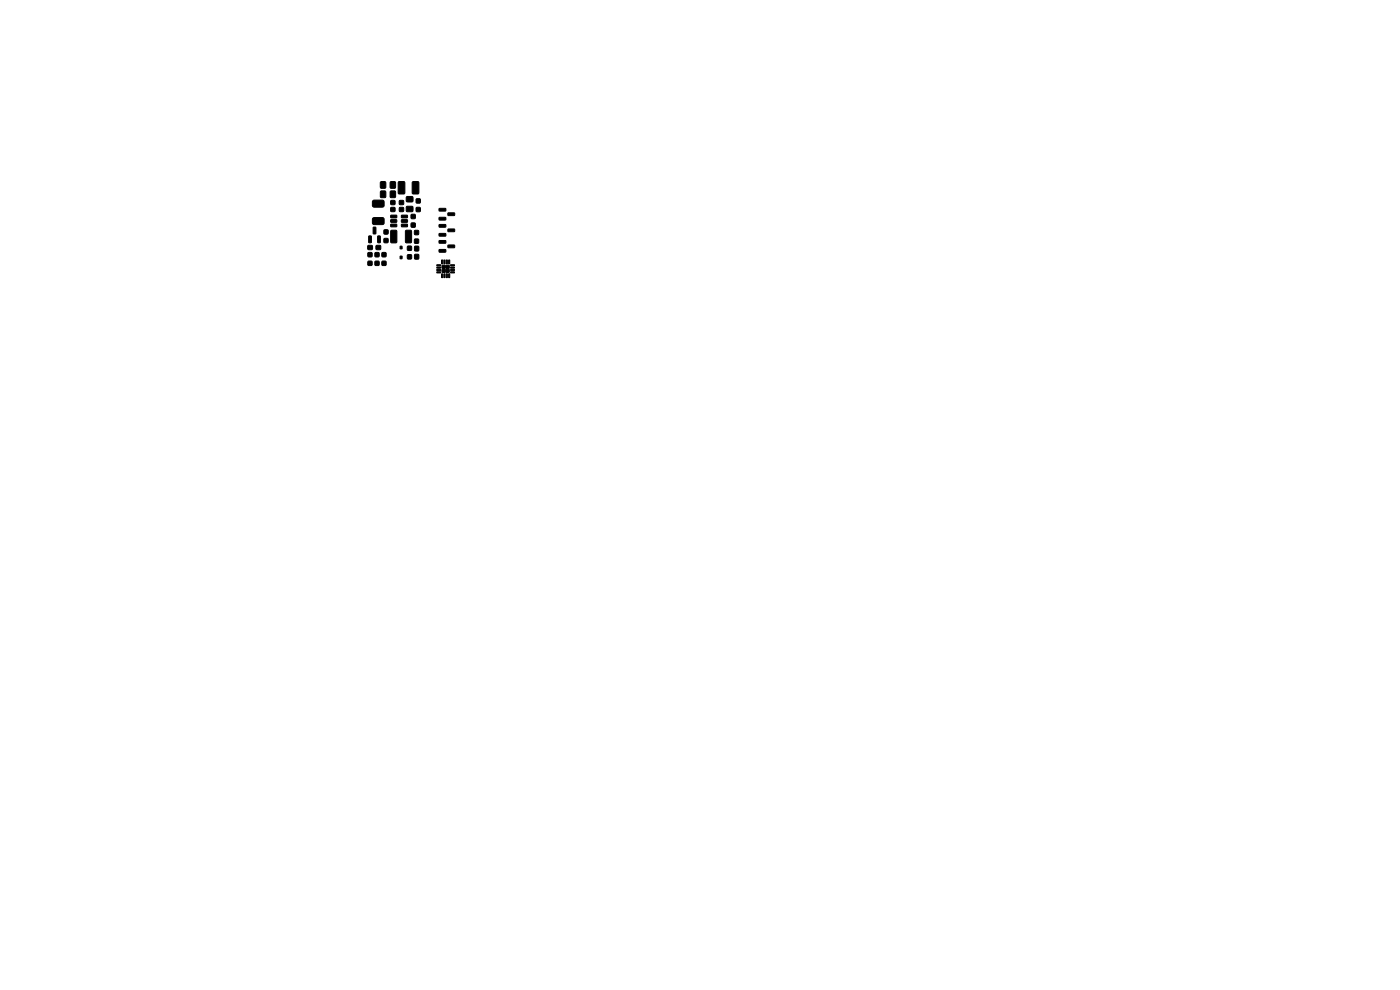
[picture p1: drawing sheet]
<svg xmlns="http://www.w3.org/2000/svg" width="297mm" height="210mm" viewBox="0 0 297 210" stroke-linecap="round" stroke-linejoin="round" font-family="sans-serif">
<g fill="#000" stroke="#000" stroke-width=".21">
<path d="M80.7 38.6h1.1v1.3h-1.1zM82.8 38.6h1.1v1.3h-1.1zM78.2 50.1h.6l-.1 1.4-.5-.1zM78.1 53.6h.8v.8h-.8zM78.1 55.4h.8v.9h-.8zM78.1 52.1h.9v.8h-.9zM79.2 48.2l.5 .1v1.3l-.5-.1zM79.6 53.6h.8v.8h-.8zM79.6 55.4h.8v.9h-.8zM80.1 50.1h.6l-.1 1.4-.5-.1zM80.8 40.6h1v1.3h-1zM79.8 52.1h.9v.8h-.9z"/>
<path d="M79.2 42.5h2.1l.2 .3-.1 1-.3 .1h-1.9l-.2-.3v-.9zM79.2 46.2h2.1l.2 .3-.1 1-.3 .1h-1.9l-.2-.3v-.9zM81.1 53.6h.8v.8h-.8zM81.1 55.4h.8v.9h-.8zM81.5 48.8h.8v.8h-.8zM81.5 50.6h.8v.8h-.8zM82.8 40.6h1.1v1.3h-1.1zM82.9 42.6h.9v.8h-.9zM82.9 45.7l1.2-.1 .1 .5-1.2 .1zM82.9 46.6h1.2l.1 .5-1.2 .1zM82.9 47.6l1.2-.1 .1 .5-1.2 .1zM82.9 48.9l1-.1 .3 .2v2.3l-.2 .2h-.9l-.2-.1z"/>
<path d="M82.9 44h.9v.8h-.9zM84.7 42.6h.9v.8h-.9zM85.2 47.6l1.2-.1 .1 .5-1.3 .1zM85.2 46.6h1.2l.1 .5-1.3 .1zM85.2 45.7l1.2-.1 .1 .5-1.3 .1zM84.9 52.2h.4v.6h-.4zM84.9 54.3h.4v.6h-.4zM84.8 44h.8v.8h-.8zM84.5 38.6l1.1-.1 .3 .2v2.2l-.2 .2-1 .1-.2-.2zM86.1 48.9l1-.1 .2 .2v2.3l-.1 .2h-1l-.2-.1zM86.2 43.8h1.4v1h-1.4zM86.2 41.7h1.4v1.1h-1.4z"/>
<path d="M86.5 52.2h.8v.9h-.8zM86.5 54.1h.8v.8h-.8zM87.3 47.3h.8v.9h-.8zM87.3 45.5h.8v.8h-.8zM88 48.9h.8v.9h-.8zM88 50.7h.8v.9h-.8zM88 52.3h.8v.9h-.8zM88 54h.8v.9h-.8zM87.5 38.6l1.1-.1 .2 .2 .1 2.2-.2 .2-1 .1-.2-.2zM88.3 42.2h.8v.8h-.8zM88.3 44h.8v.9h-.8zM92.7 56.2h.8v.2h-.8z"/>
<path d="M92.7 56.7h.8v.2h-.8zM92.7 57.2h.8v.2h-.8zM92.7 57.7h.8v.2h-.8zM93.2 44.2h1.3l.1 .5-1.4 .1zM93.2 46.1h1.3l.1 .5-1.4 .1zM93.2 51.1l1.3-.1 .1 .5-1.4 .1zM93.2 53l1.3-.1 .1 .5-1.4 .1zM93.2 47.7l1.3-.1 .1 .5-1.4 .1zM93.2 49.6l1.3-.1 .1 .5-1.4 .1zM93.7 58.1h.2v.8h-.2zM93.7 55.2h.2v.8l-.2-.1zM93.8 57.1h.6v.7h-.6z"/>
<path d="M93.8 56.3h.6v.6h-.6zM94.2 58.1h.2v.8h-.2zM94.2 55.2h.2v.8l-.2-.1zM94.7 58.1h.2v.8h-.2zM94.7 55.2h.2v.8l-.2-.1zM94.6 57.1h.7v.7h-.7zM94.6 56.3h.7v.6h-.7zM95 45.2h1.4l.1 .4-1.4 .1zM95 52h1.4l.1 .5-1.4 .1zM95 48.6h1.4l.1 .5h-1.4zM95.2 58.1h.2v.8h-.2zM95.2 55.2h.2v.8l-.2-.1z"/>
<path d="M95.6 57.7h.8v.2h-.8zM95.6 57.2h.8v.2h-.8zM95.6 56.7h.8v.2h-.8zM95.6 56.2h.8v.2h-.8z"/>
</g>
</svg>
